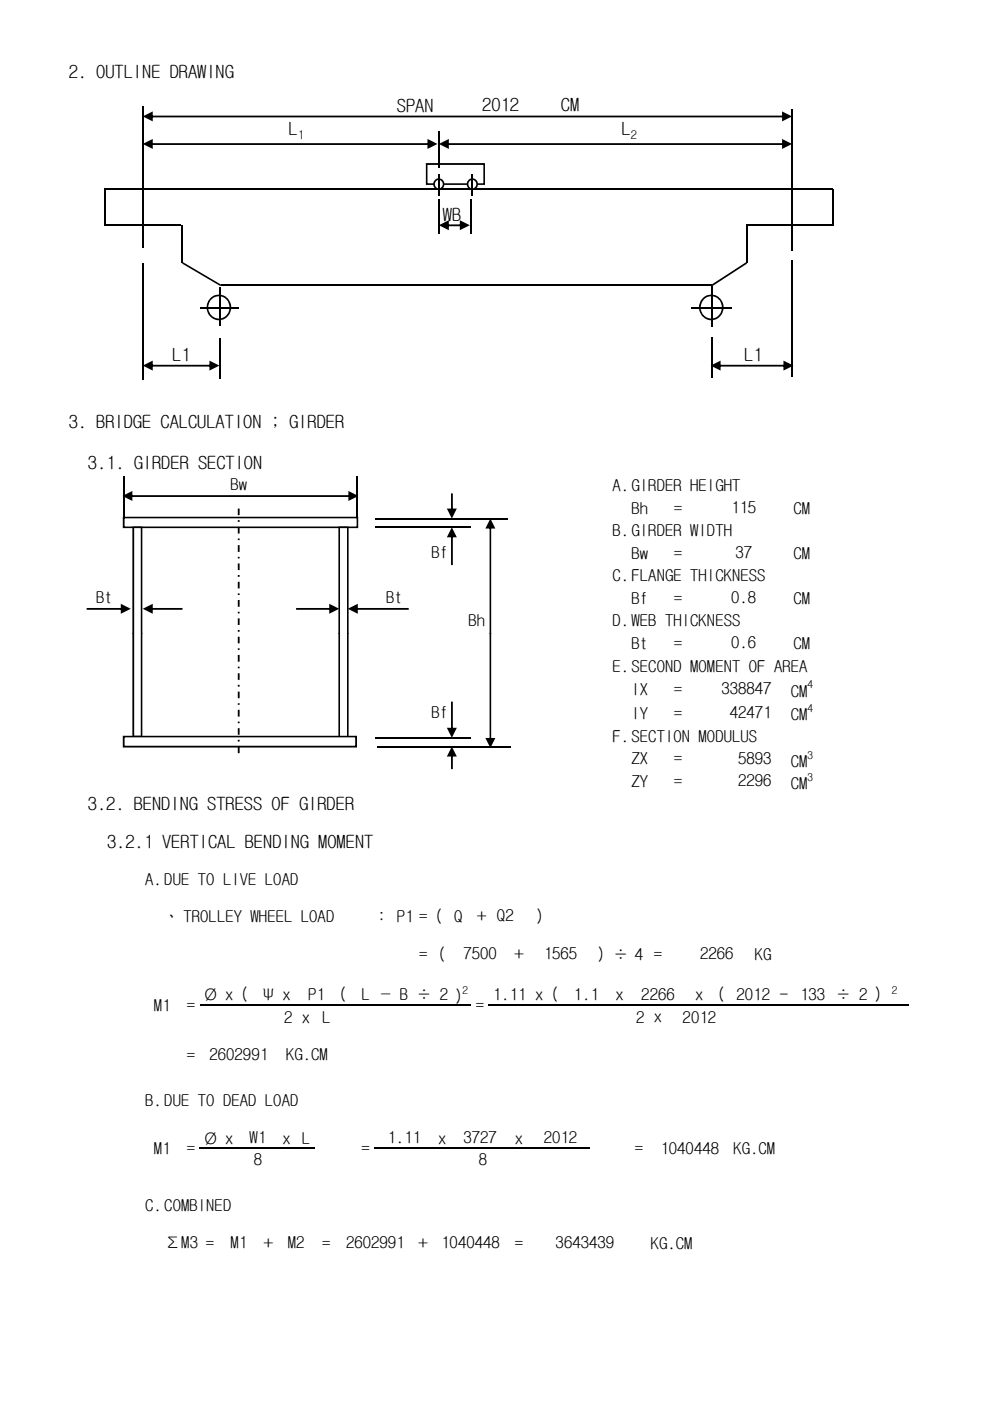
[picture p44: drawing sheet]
<svg xmlns="http://www.w3.org/2000/svg" width="210mm" height="297mm" viewBox="0 0 210 297" stroke-linecap="round" stroke-linejoin="round" font-family="sans-serif">
<defs><g id="words">
<g font-size="3.9">
<text x="14.6" y="16.6">2. OUTLINE DRAWING</text>
<text x="84.2" y="23.8">SPAN</text>
<text x="102.2" y="23.6">2012</text>
<text x="118.9" y="23.6">CM</text>
<text x="61.2" y="28.7">L</text>
<text x="131.8" y="28.7">L</text>
<text x="93.9" y="46.8">WB</text>
<text x="36.5" y="76.5">L1</text>
<text x="157.8" y="76.5">L1</text>
<text x="14.6" y="90.8">3. BRIDGE CALCULATION ; GIRDER</text>
<text x="18.6" y="99.5">3.1. GIRDER SECTION</text>
<text x="18.6" y="171.8">3.2. BENDING STRESS OF GIRDER</text>
<text x="22.7" y="179.7">3.2.1 VERTICAL BENDING MOMENT</text>
<text x="34.5" y="195.7">ᆞTROLLEY WHEEL LOAD</text>
</g>
<g font-size="3.5">
<text x="48.9" y="103.9">Bw</text>
<text x="129.8" y="104.1">A.GIRDER HEIGHT</text>
<text x="129.8" y="113.7">B.GIRDER WIDTH</text>
<text x="133.9" y="108.9">Bh</text>
<text x="142" y="108.9">＝</text>
<text x="155" y="108.7">115</text>
<text x="168.2" y="108.9">CM</text>
<text x="91.5" y="118.3">Bf</text>
<text x="133.9" y="118.4">Bw</text>
<text x="142" y="118.4">＝</text>
<text x="155.9" y="118.3">37</text>
<text x="168.2" y="118.4">CM</text>
<text x="129.8" y="123.2">C.FLANGE THICKNESS</text>
<text x="20.4" y="127.8">Bt</text>
<text x="81.9" y="127.8">Bt</text>
<text x="133.9" y="128">Bf</text>
<text x="142" y="128">＝</text>
<text x="155" y="127.8">0.8</text>
<text x="168.2" y="128">CM</text>
<text x="99.4" y="132.6">Bh</text>
<text x="129.8" y="132.8">D.WEB THICKNESS</text>
<text x="133.9" y="137.6">Bt</text>
<text x="142" y="137.6">＝</text>
<text x="155" y="137.5">0.6</text>
<text x="168.2" y="137.6">CM</text>
<text x="129.8" y="142.4">E.SECOND MOMENT OF AREA</text>
<text x="133.9" y="147.3">IX</text>
<text x="142" y="147.3">＝</text>
<text x="152.9" y="147.2">338847</text>
<text x="167.6" y="147.7">CM</text>
<text x="91.5" y="152.2">Bf</text>
<text x="133.9" y="152.4">IY</text>
<text x="142" y="152.4">＝</text>
<text x="154.7" y="152.2">42471</text>
<text x="167.6" y="152.7">CM</text>
<text x="129.8" y="157.3">F.SECTION MODULUS</text>
<text x="156.5" y="161.9">5893</text>
<text x="133.9" y="162.1">ZX</text>
<text x="133.9" y="166.8">ZY</text>
<text x="142" y="162.1">＝</text>
<text x="142" y="166.8">＝</text>
<text x="156.5" y="166.7">2296</text>
<text x="167.6" y="162.6">CM</text>
<text x="167.6" y="167.3">CM</text>
<text x="30.8" y="187.5">A.DUE TO LIVE LOAD</text>
<text x="80.1" y="195.5">: P1 = ( Q ＋ Q2</text>
<text x="113.5" y="195.5">)</text>
<text x="88.9" y="203.5">= (</text>
<text x="98.3" y="203.3">7500</text>
<text x="108.3" y="203.5">＋</text>
<text x="115.3" y="203.3">1565</text>
<text x="126.5" y="203.5">) ÷ 4 =</text>
<text x="148.4" y="203.3">2266</text>
<text x="160.1" y="203.5">KG</text>
<text x="32.6" y="214.3">M1</text>
<text x="39.6" y="214.3">=</text>
<text x="43" y="212.1">Ø x ( Ψ x</text>
<text x="65.4" y="211.9">P1</text>
<text x="71.9" y="212.1">(</text>
<text x="76.7" y="212.1">L － B ÷ 2 )</text>
<text x="100.9" y="214.3">=</text>
<text x="104.5" y="211.9">1.11 x (</text>
<text x="121.6" y="211.9">1.1</text>
<text x="130.5" y="212.1">x</text>
<text x="136" y="211.9">2266</text>
<text x="147.4" y="212.1">x</text>
<text x="152.1" y="212.1">( 2012 -</text>
<text x="169.6" y="211.9">133 ÷ 2 )</text>
<text x="60.2" y="217">2 x</text>
<text x="68.3" y="217">L</text>
<text x="134.9" y="217">2 x</text>
<text x="144.7" y="216.8">2012</text>
<text x="39.6" y="225">=</text>
<text x="44.4" y="224.8">2602991</text>
<text x="60.7" y="224.8">KG.CM</text>
<text x="30.8" y="234.5">B.DUE TO DEAD LOAD</text>
<text x="32.6" y="244.7">M1</text>
<text x="39.6" y="244.7">=</text>
<text x="43" y="242.5">Ø x</text>
<text x="52.9" y="242.3">W1</text>
<text x="59.9" y="242.5">x L</text>
<text x="76.7" y="244.7">=</text>
<text x="82.1" y="242.3">1.11</text>
<text x="92.9" y="242.5">x</text>
<text x="98.3" y="242.3">3727</text>
<text x="109.2" y="242.5">x</text>
<text x="115.3" y="242.3">2012</text>
<text x="134.6" y="244.7">=</text>
<text x="140" y="244.7">1040448</text>
<text x="155.5" y="244.7">KG.CM</text>
<text x="53.8" y="247.1">8</text>
<text x="101.6" y="247.1">8</text>
<text x="30.8" y="256.8">C.COMBINED</text>
<text x="34.9" y="264.6">ΣM3 =</text>
<text x="48.9" y="264.6">M1</text>
<text x="55.2" y="264.8">＋ M2</text>
<text x="68.3" y="264.8">=</text>
<text x="73.4" y="264.6">2602991 ＋ 1040448</text>
<text x="109.2" y="264.8">=</text>
<text x="117.8" y="264.6">3643439</text>
<text x="138" y="264.8">KG.CM</text>
</g>
<g font-size="2.6">
<text x="63.1" y="29.4">1</text>
<text x="133.7" y="29.5">2</text>
</g>
<g font-size="2.3">
<text x="171.2" y="146">4</text>
<text x="171.2" y="151">4</text>
<text x="171.2" y="160.8">3</text>
<text x="171.2" y="165.6">3</text>
<text x="98.1" y="210.7">2</text>
<text x="189.1" y="210.7">2</text>
</g>
</g></defs>
<g fill="#000">
<path d="M38.8 55.6l8.1 4.8-.2 .3-8.1-4.8zM150.8 60.4l7.4-4.8 .2 .3-7.4 4.8z"/>
<path d="M32 24.5h134.2v.4h-134.2zM30.3 24.7l2.1-1.1v2.1zM165.8 23.6l2.1 1.1-2.1 1z"/>
</g>
<path d="M44.9 63.2a2.48 2.48 0 0 1 3.3 .3 2.48 2.48 0 0 1 0 3.3 2.48 2.48 0 0 1-3.3 .4 2.65 2.65 0 0 1 0-4z" fill-rule="evenodd" fill="#fff"/>
<g fill="#000">
<path d="M32 77.3h12.8v.4h-12.8zM30.3 77.5l2.1-1v2.1zM44.4 76.5l2.1 1-2.1 1.1z"/>
<path d="M44.6 63.2a2.65 2.65 0 0 1 3.8 .2 2.65 2.65 0 0 1-.4 3.9 2.65 2.65 0 0 1-3.8-.6 2.84 2.84 0 0 1 .4-3.5zM44.8 63.5a2.32 2.32 0 0 0-.1 3.3 2.32 2.32 0 0 0 3.2 .1 2.32 2.32 0 0 0 .2-3.2 2.15 2.15 0 0 0-3.3-.2z"/>
<path d="M152.4 77.3h14.1v.4h-14.1zM150.7 77.5l2.1-1v2.1zM166.1 76.5l2.1 1-2.1 1.1z"/>
</g>
<path d="M46.5 60.8v8.2M150.9 71.5v8.5" fill="none" stroke="#000" stroke-width=".38"/>
<path d="M26.2 109.7h49.6v2.1h-49.6z" fill-rule="evenodd" fill="#fff"/>
<path d="M26 109.6h49.9v2.4h-49.9zM26.2 109.9l.2-.2v2.1l-.2-.2h49.6l-.2 .2v-2.1l.2 .2z" fill="#000"/>
<path d="M28.2 111.8h1.8v22.5h-1.8z" fill-rule="evenodd" fill="#fff"/>
<path d="M28.1 111.6h2.1v22.7h-2.1zM28.2 112l.2-.2v22.5h-.2h1.8h-.2v-22.5l.2 .2z" fill="#000"/>
<path d="M71.9 111.8h1.8v22.5h-1.8z" fill-rule="evenodd" fill="#fff"/>
<g fill="#000">
<path d="M27.7 105h46.5v.4h-46.5zM25.9 105.2l2.2-1.1v2.1zM73.9 104.1l2.1 1.1-2.1 1z"/>
<path d="M50.4 107.8h.4v1.4h-.4zM50.4 110.3h.4v.4h-.4zM50.4 111.7h.4v1.4h-.4zM50.4 114.2h.4v.3h-.4zM50.4 115.6h.4v1.4h-.4zM50.4 118.1h.4v.3h-.4zM50.4 119.5h.4v1.4h-.4zM50.4 121.9h.4v.4h-.4zM50.4 123.4h.4v1.4h-.4zM50.4 125.8h.4v.4h-.4zM50.4 127.2h.4v1.5h-.4zM50.4 129.7h.4v.3h-.4zM50.4 131.1h.4v1.4h-.4zM50.4 133.6h.4v.3h-.4zM50.4 134.3h.4zM50.4 134.3h.4zM50.4 134.3h.4zM50.4 134.3h.4zM50.4 134.3h.4zM50.4 134.3h.4zM50.4 134.3h.4zM50.4 134.3h.4zM50.4 134.3h.4zM50.4 134.3h.4zM50.4 134.3h.4zM50.4 134.3h.4zM50.4 134.3h.4z"/>
<path d="M71.8 111.6h2.1v22.7h-2.1zM71.9 112l.2-.2v22.5h-.2h1.8h-.1v-22.5l.1 .2z"/>
<path d="M95.6 113.6h.4v6.2h-.4zM95.8 111.8l1.1 2.1h-2.2z"/>
<path d="M95.6 104.6h.4v3.6h-.4zM94.7 107.8h2.2l-1.1 2.1z"/>
<path d="M103.8 111.7h.3v22.6h-.3zM104 109.9l1 2.2h-2.1zM102.9 134.3h2.1z"/>
<path d="M18.4 128.9h7.5v.4h-7.5zM25.6 128l2.1 1.1-2.1 1z"/>
<path d="M32 128.9h6.7v.4h-6.7zM30.3 129.1l2.1-1.1v2.1z"/>
<path d="M62.8 128.9h7.3v.4h-7.3zM69.8 128l2.1 1.1-2.1 1z"/>
<path d="M75.5 128.9h11.2v.4h-11.2zM73.7 129.1l2.2-1.1v2.1z"/>
</g>
<path d="M42.5 65.3h8.1M26.2 100.9v9M79.5 110h28.2" fill="none" stroke="#000" stroke-width=".38"/>
<path d="M75.8 100.9v8.8M79.5 111.8h20.4" fill="none" stroke="#000" stroke-width=".34"/>
<path d="M149.3 63.2a2.48 2.48 0 0 1 3.3 .3 2.48 2.48 0 0 1 0 3.3 2.48 2.48 0 0 1-3.3 .4 2.65 2.65 0 0 1 0-4z" fill-rule="evenodd" fill="#fff"/>
<path d="M149 63.2a2.66 2.66 0 0 1 3.6 0 2.66 2.66 0 0 1 .3 3.6 2.66 2.66 0 0 1-3.5 .6 2.79 2.79 0 0 1-.4-4.2zM149.2 63.5a2.29 2.29 0 0 0 .3 3.6 2.29 2.29 0 0 0 3.4-1.2 2.26 2.26 0 0 0-.9-2.7 2.26 2.26 0 0 0-2.8 .3z" fill="#000"/>
<g fill="none" stroke="#000" stroke-width=".38">
<path d="M30.3 22.6v29.9M168 23.1v30M22.1 40.1h154.5M22.1 47.8h16.3M22.2 40.1v7.7M30.3 55.7v24.7M158.3 47.8h18.3M158.3 47.8v7.9M168 55.2v24.8M176.6 40.1v7.7M46.5 71.7v8.5M46.8 60.5h104.1"/>
<path d="M146.6 65.3h8.7M150.9 60.8v8.5"/>
</g>
<path d="M38.7 47.8v7.9" fill="none" stroke="#000" stroke-width=".34"/>
<path d="M90.5 34.8h12.2v4.2h-12.2z" fill-rule="evenodd" fill="#fff"/>
<path d="M90.3 34.6h12.5v4.6h-12.5zM90.6 34.8v4.2l-.1-.1h12.2l-.2 .1v-4.2l.2 .2h-12.2z" fill="#000"/>
<circle cx="93.1" cy="39" r="1.04" fill="#fff"/>
<path d="M91.9 39a1.2 1.2 0 0 1 2.4 0 1.2 1.2 0 0 1-2.4 0zM92.2 39.1a.87 .87 0 0 0 1.7 0 .87 .87 0 0 0-1.7 0z" fill="#000"/>
<circle cx="100.2" cy="39" r="1.04" fill="#fff"/>
<g fill="#000">
<path d="M32 30.4h59v.3h-59zM30.3 30.5l2.1-1v2.1zM90.6 29.5l2.2 1-2.2 1.1z"/>
<path d="M94.8 30.4h71.4v.3h-71.4zM93 30.5l2.2-1v2.1zM165.8 29.5l2.1 1-2.1 1.1z"/>
<path d="M99 39a1.2 1.2 0 0 1 2.4 0 1.2 1.2 0 0 1-2.4 0zM99.3 39.1a.87 .87 0 0 0 1.7 0 .87 .87 0 0 0-1.7 0z"/>
<path d="M94.8 47.6h3.1v.4h-3.1zM93 47.8l2.2-1.1v2.1zM97.5 46.7l2.1 1.1-2.1 1z"/>
</g>
<path d="M93 27.9v7.7M93 36.9v4.5M100.2 36.9v4.5M93 42.2v7.4M42.3 213.1h57.5M103.5 213.1h89.2M42.3 243.4h24.5M79.4 243.4h45.8" fill="none" stroke="#000" stroke-width=".34"/>
<path d="M99.9 42.2v7.4" fill="none" stroke="#000" stroke-width=".38"/>
<path d="M28.2 134.2h1.8v22h-1.8z" fill-rule="evenodd" fill="#fff"/>
<path d="M28.1 134.2h2.1v22.1h-2.1zM28.2 134.2h.2v22l-.2-.2h1.8l-.2 .2v-22h.2z" fill="#000"/>
<path d="M71.9 134.2h1.8v22.2h-1.8z" fill-rule="evenodd" fill="#fff"/>
<path d="M71.8 134.2h2.1v22.4h-2.1zM71.9 134.2h.2v22.2l-.2-.1h1.8l-.1 .1v-22.2h.1z" fill="#000"/>
<path d="M26.2 156.2h49.3v2.1h-49.3z" fill-rule="evenodd" fill="#fff"/>
<g fill="#000">
<path d="M50.4 134.2h.4zM50.4 134.2h.4zM50.4 134.2h.4zM50.4 134.2h.4zM50.4 134.2h.4zM50.4 134.2h.4zM50.4 134.2h.4zM50.4 134.2h.4zM50.4 134.2h.4zM50.4 134.2h.4zM50.4 134.2h.4zM50.4 134.2h.4zM50.4 134.2h.4zM50.4 134.2h.4zM50.4 135h.4v1.4h-.4zM50.4 137.5h.4v.3h-.4zM50.4 138.9h.4v1.4h-.4zM50.4 141.4h.4v.3h-.4zM50.4 142.7h.4v1.4h-.4zM50.4 145.2h.4v.4h-.4zM50.4 146.6h.4v1.4h-.4zM50.4 149.1h.4v.3h-.4zM50.4 150.5h.4v1.4h-.4zM50.4 153h.4v.3h-.4zM50.4 154.4h.4v1.4h-.4zM50.4 156.8h.4v.4h-.4zM50.4 158.3h.4v1.4h-.4z"/>
<path d="M103.8 134.2h.3v22.6h-.3zM102.9 134.2h2.1zM102.9 156.5h2.1l-1 2.1z"/>
<path d="M26 156h49.7v2.5h-49.7zM26.2 156.3l.2-.1v2.1l-.2-.2h49.3l-.2 .2v-2.1l.2 .1z"/>
<path d="M95.6 148.8h.4v5.9h-.4zM94.7 154.3h2.2l-1.1 2.1z"/>
<path d="M95.6 160.1h.4v3h-.4zM95.8 158.3l1.1 2.1h-2.2z"/>
</g>
<path d="M79.5 156.4h20.4" fill="none" stroke="#000" stroke-width=".34"/>
<path d="M79.8 158.3h28.4" fill="none" stroke="#000" stroke-width=".38"/>
<use href="#words"/>
</svg>
